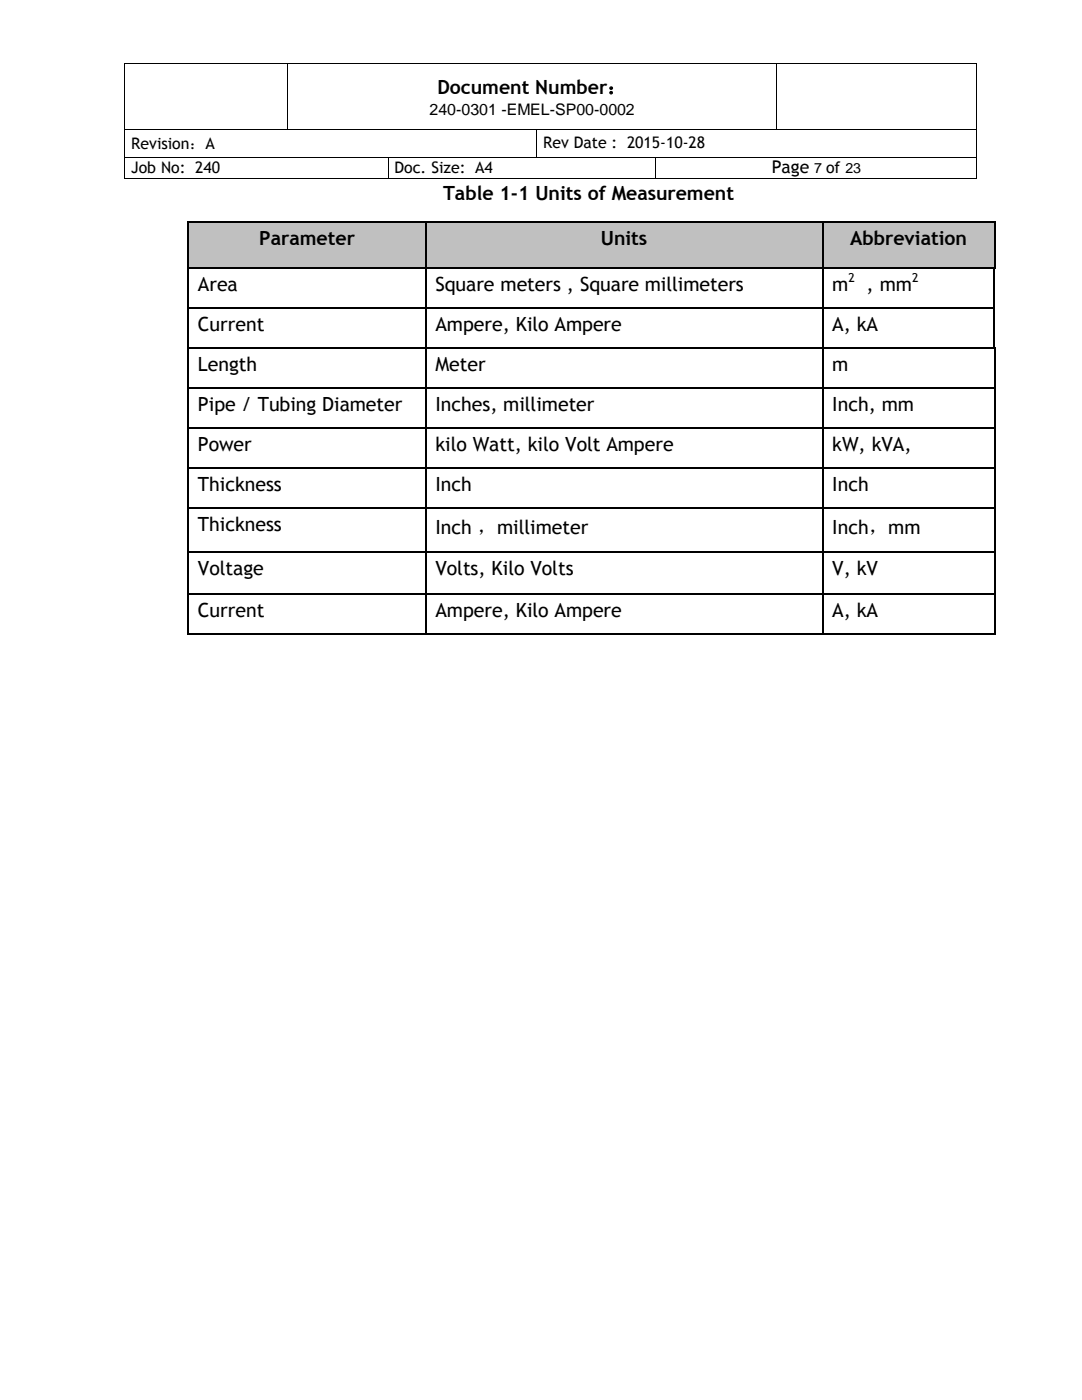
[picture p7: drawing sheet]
<svg xmlns="http://www.w3.org/2000/svg" width="216mm" height="279mm" viewBox="0 0 216 279" stroke-linecap="round" stroke-linejoin="round" font-family="sans-serif">
<defs><g id="words">
<g font-size="3.9">
<text x="87.3" y="18.7">Document Number：</text>
<text x="88.4" y="39.9">Table 1-1 Units of Measurement</text>
<text x="51.7" y="49">Parameter</text>
<text x="119.9" y="49">Units</text>
<text x="169.6" y="49">Abbreviation</text>
<text x="39.5" y="58">Area</text>
<text x="86.9" y="58">Square meters , Square millimeters</text>
<text x="166.1" y="58">m</text>
<text x="172.9" y="58">, mm</text>
<text x="39.5" y="66">Current</text>
<text x="86.9" y="66">Ampere, Kilo Ampere</text>
<text x="166.1" y="66">A, kA</text>
<text x="39.5" y="74">Length</text>
<text x="86.9" y="74">Meter</text>
<text x="166.1" y="74">m</text>
<text x="39.5" y="82">Pipe / Tubing Diameter</text>
<text x="86.9" y="82">Inches, millimeter</text>
<text x="166.1" y="82">Inch, mm</text>
<text x="39.5" y="90.1">Power</text>
<text x="86.9" y="90.1">kilo Watt, kilo Volt Ampere</text>
<text x="166.1" y="90.1">kW, kVA,</text>
<text x="39.5" y="98.1">Thickness</text>
<text x="86.9" y="98.1">Inch</text>
<text x="166.1" y="98.1">Inch</text>
<text x="39.5" y="106.1">Thickness</text>
<text x="86.9" y="106.5">Inch ，millimeter</text>
<text x="166.1" y="106.5">Inch，mm</text>
<text x="39.5" y="114.7">Voltage</text>
<text x="86.9" y="114.7">Volts, Kilo Volts</text>
<text x="166.1" y="114.7">V, kV</text>
<text x="39.5" y="123.1">Current</text>
<text x="86.9" y="123.1">Ampere, Kilo Ampere</text>
<text x="166.1" y="123.1">A, kA</text>
</g>
<text font-size="3.5" x="154" y="34.6">Page</text>
<g font-size="3.2">
<text x="85.7" y="22.9">240-0301 -EMEL-SP00-0002</text>
<text x="26.2" y="29.7">Revision：A</text>
<text x="108.4" y="29.6">Rev Date : 2015-10-28</text>
<text x="26.2" y="34.5">Job No: 240</text>
<text x="78.7" y="34.5">Doc. Size: A4</text>
</g>
<text font-size="2.8" x="162.5" y="34.6">7 of 23</text>
<g font-size="2.5">
<text x="169.3" y="56.3">2</text>
<text x="182" y="56.3">2</text>
</g>
</g></defs>
<g fill="#000">
<path d="M24.8 12.5h.2v.2h-.2z" fill-rule="evenodd"/>
<path d="M24.8 12.5h.2v.2h-.2z" fill-rule="evenodd"/>
<path d="M57.3 12.5h.2v.2h-.2z" fill-rule="evenodd"/>
<path d="M154.8 12.5h.2v.2h-.2z" fill-rule="evenodd"/>
<path d="M194.9 12.5h.1v.2h-.1z" fill-rule="evenodd"/>
<path d="M194.9 12.5h.1v.2h-.1z" fill-rule="evenodd"/>
<path d="M24.8 25.7h.2v.2h-.2z" fill-rule="evenodd"/>
<path d="M24.8 31.3h.2v.2h-.2z" fill-rule="evenodd"/>
<path d="M24.8 35.6h.2v.2h-.2z" fill-rule="evenodd"/>
<path d="M24.8 35.6h.2v.2h-.2z" fill-rule="evenodd"/>
<path d="M57.3 25.7h.2v.2h-.2z" fill-rule="evenodd"/>
<path d="M77.4 31.3h.1v.2h-.1z" fill-rule="evenodd"/>
<path d="M77.4 35.6h.1v.2h-.1z" fill-rule="evenodd"/>
<path d="M107 25.7h.2v.2h-.2z" fill-rule="evenodd"/>
<path d="M107 31.3h.2v.2h-.2z" fill-rule="evenodd"/>
<path d="M130.7 31.3h.1v.2h-.1z" fill-rule="evenodd"/>
<path d="M130.7 35.6h.1v.2h-.1z" fill-rule="evenodd"/>
<path d="M154.8 25.7h.2v.2h-.2z" fill-rule="evenodd"/>
<path d="M194.9 25.7h.1v.2h-.1z" fill-rule="evenodd"/>
<path d="M194.9 31.3h.1v.2h-.1z" fill-rule="evenodd"/>
<path d="M194.9 35.6h.1v.2h-.1z" fill-rule="evenodd"/>
<path d="M194.9 35.6h.1v.2h-.1z" fill-rule="evenodd"/>
</g>
<g fill="none" stroke="#000" stroke-width=".2">
<path d="M24.9 12.7v13M25 12.6h32.3M57.4 12.7v13M57.5 12.6h97.3M154.9 12.7v13M155 12.6h39.9M194.9 12.7v13M24.9 25.9v5.4M24.9 31.5v4.1M25 25.8h32.3M25 31.4h52.4M25 35.7h52.4"/>
<path d="M57.5 25.8h49.5M77.4 31.5v4.1M77.5 31.4h29.5M77.5 35.7h53.2M107.1 25.9v5.4M107.2 25.8h47.6M107.2 31.4h23.5M130.8 31.5v4.1M130.8 31.4h64.1M130.8 35.7h64.1M155 25.8h39.9M194.9 25.9v5.4"/>
<path d="M194.9 31.5v4.1"/>
</g>
<g fill="#c0c0c0">
<path d="M37.7 44.5h47.2v8.8h-47.2z" fill-rule="evenodd"/>
<path d="M39.5 44.5h43.6v8.8h-43.6z" fill-rule="evenodd"/>
<path d="M85.1 44.5h78.9v8.8h-78.9z" fill-rule="evenodd"/>
<path d="M86.9 44.5h75.4v8.8h-75.4z" fill-rule="evenodd"/>
<path d="M164.3 44.5h34v8.8h-34z" fill-rule="evenodd"/>
<path d="M166.1 44.5h30.5v8.8h-30.5z" fill-rule="evenodd"/>
</g>
<g fill="#000">
<path d="M37.5 44.2h.2v.3h-.2z" fill-rule="evenodd"/>
<path d="M37.5 44.2h.2v.3h-.2z" fill-rule="evenodd"/>
<path d="M37.5 53.3h.2v.3h-.2z" fill-rule="evenodd"/>
<path d="M37.5 53.3h.2v.3h-.2z" fill-rule="evenodd"/>
<path d="M84.9 44.2h.2v.3h-.2z" fill-rule="evenodd"/>
<path d="M84.9 53.3h.2v.3h-.2z" fill-rule="evenodd"/>
<path d="M164 44.2h.3v.3h-.3z" fill-rule="evenodd"/>
<path d="M164 53.3h.3v.3h-.3z" fill-rule="evenodd"/>
<path d="M198.3 44.2h.3v.3h-.3z" fill-rule="evenodd"/>
<path d="M198.3 44.2h.3v.3h-.3z" fill-rule="evenodd"/>
<path d="M198.3 53.3h.3v.3h-.3z" fill-rule="evenodd"/>
<path d="M198.3 53.3h.3v.3h-.3z" fill-rule="evenodd"/>
<path d="M37.5 61.3h.2v.2h-.2z" fill-rule="evenodd"/>
<path d="M37.5 69.3h.2v.2h-.2z" fill-rule="evenodd"/>
<path d="M37.5 69.3h.2v.2h-.2z" fill-rule="evenodd"/>
<path d="M37.5 77.3h.2v.2h-.2z" fill-rule="evenodd"/>
<path d="M84.9 61.3h.2v.2h-.2z" fill-rule="evenodd"/>
<path d="M84.9 69.3h.2v.2h-.2z" fill-rule="evenodd"/>
<path d="M84.9 77.3h.2v.2h-.2z" fill-rule="evenodd"/>
<path d="M164 61.3h.2v.2h-.2z" fill-rule="evenodd"/>
<path d="M164 69.3h.3v.2h-.3z" fill-rule="evenodd"/>
<path d="M164 77.3h.3v.2h-.3z" fill-rule="evenodd"/>
<path d="M198.3 61.3h.2v.2h-.2z" fill-rule="evenodd"/>
<path d="M198.3 69.3h.3v.2h-.3z" fill-rule="evenodd"/>
<path d="M198.3 69.3h.3v.2h-.3z" fill-rule="evenodd"/>
<path d="M198.3 77.3h.3v.2h-.3z" fill-rule="evenodd"/>
<path d="M37.5 85.3h.2v.3h-.2z" fill-rule="evenodd"/>
<path d="M37.5 93.3h.2v.3h-.2z" fill-rule="evenodd"/>
<path d="M84.9 85.3h.2v.3h-.2z" fill-rule="evenodd"/>
<path d="M84.9 93.3h.2v.3h-.2z" fill-rule="evenodd"/>
<path d="M164 85.3h.3v.3h-.3z" fill-rule="evenodd"/>
<path d="M164 93.3h.3v.3h-.3z" fill-rule="evenodd"/>
<path d="M198.3 85.3h.3v.3h-.3z" fill-rule="evenodd"/>
<path d="M198.3 93.3h.3v.3h-.3z" fill-rule="evenodd"/>
<path d="M37.5 101.3h.2v.3h-.2z" fill-rule="evenodd"/>
<path d="M37.5 110h.2v.3h-.2z" fill-rule="evenodd"/>
<path d="M37.5 118.4h.2v.2h-.2z" fill-rule="evenodd"/>
<path d="M84.9 101.3h.2v.3h-.2z" fill-rule="evenodd"/>
<path d="M84.9 110h.2v.3h-.2z" fill-rule="evenodd"/>
<path d="M84.9 118.4h.2v.2h-.2z" fill-rule="evenodd"/>
<path d="M164 101.3h.3v.3h-.3z" fill-rule="evenodd"/>
<path d="M164 110h.3v.3h-.3z" fill-rule="evenodd"/>
<path d="M164 118.4h.3v.2h-.3z" fill-rule="evenodd"/>
<path d="M198.3 101.3h.3v.3h-.3z" fill-rule="evenodd"/>
<path d="M198.3 110h.3v.3h-.3z" fill-rule="evenodd"/>
<path d="M198.3 118.4h.3v.2h-.3z" fill-rule="evenodd"/>
<path d="M37.5 126.4h.2v.2h-.2z" fill-rule="evenodd"/>
<path d="M37.5 126.4h.2v.2h-.2z" fill-rule="evenodd"/>
<path d="M84.9 126.4h.2v.2h-.2z" fill-rule="evenodd"/>
<path d="M164 126.4h.3v.2h-.3z" fill-rule="evenodd"/>
<path d="M198.3 126.4h.3v.2h-.3z" fill-rule="evenodd"/>
<path d="M198.3 126.4h.3v.2h-.3z" fill-rule="evenodd"/>
</g>
<g fill="none" stroke="#000" stroke-width=".25">
<path d="M37.6 44.5v8.8M37.7 44.3h47.2M37.7 53.4h47.2M85 44.5v8.8M85.1 44.3h78.9M85.1 53.4h78.9M164.2 44.5v8.8M164.3 44.3h34M164.3 53.4h34M198.5 44.5v8.8M37.6 69.5v7.8M37.6 77.5v7.8"/>
<path d="M37.7 69.4h47.2M37.7 77.4h47.2M85 69.5v7.8M85 77.5v7.8M85.1 69.4h78.9M85.1 77.4h78.9M164.2 69.5v7.8M164.2 77.5v7.8M164.3 69.4h34M164.3 77.4h34M198.5 69.5v7.8M198.5 77.5v7.8"/>
<path d="M37.6 85.6v7.7M37.6 93.6v7.7M37.7 85.4h47.2M37.7 93.4h47.2M85 85.6v7.7M85 93.6v7.7M85.1 85.4h78.9M85.1 93.4h78.9M164.2 85.6v7.7M164.2 93.6v7.7M164.3 85.4h34M164.3 93.4h34"/>
<path d="M198.5 85.6v7.7M198.5 93.6v7.7M37.6 101.6v8.4M37.6 110.3v8.1M37.6 118.6v7.8M37.7 101.4h47.2M37.7 110.1h47.2M37.7 118.5h47.2M85 101.6v8.4M85 110.3v8.1M85 118.6v7.8M85.1 101.4h78.9"/>
<path d="M85.1 110.1h78.9M85.1 118.5h78.9M164.2 101.6v8.4M164.2 110.3v8.1M164.2 118.6v7.8M164.3 101.4h34M164.3 110.1h34M164.3 118.5h34M198.5 101.6v8.4M198.5 110.3v8.1M198.5 118.6v7.8M37.7 126.5h47.2"/>
<path d="M85.1 126.5h78.9M164.3 126.5h34"/>
</g>
<path d="M37.6 53.6v7.7M85 53.6v7.7M164.1 53.6v7.7M198.4 53.6v7.7M37.6 61.5v7.8M37.7 61.4h47.2M85 61.5v7.8M85.1 61.4h78.9M164.1 61.5v7.8M164.2 61.4h34.1M198.4 61.5v7.8" fill="none" stroke="#000" stroke-width=".21"/>
<use href="#words"/>
</svg>
